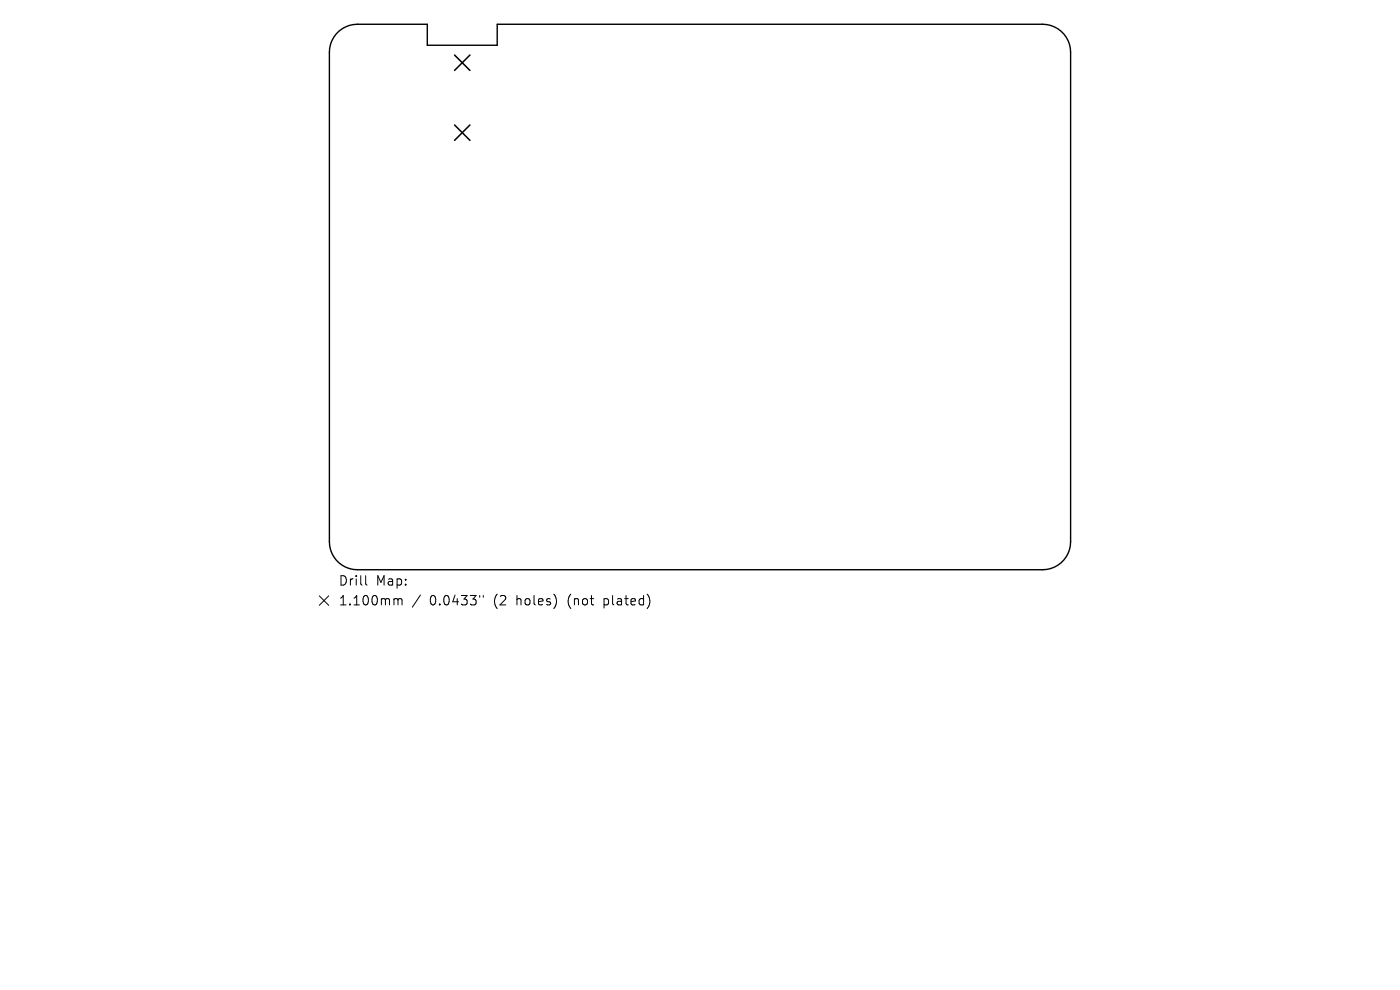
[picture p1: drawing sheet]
<svg xmlns="http://www.w3.org/2000/svg" width="297mm" height="210mm" viewBox="0 0 297 210" stroke-linecap="round" stroke-linejoin="round" font-family="sans-serif">
<defs><g id="words">
<g font-size="2.8">
<text x="71.7" y="124.5">Drill</text>
<text x="79.7" y="124.5">Map:</text>
<text x="71.7" y="128.7">1.100mm</text>
<text x="91.2" y="128.7">0.0433&quot;</text>
<text x="104.9" y="128.7">(2</text>
<text x="109.9" y="128.7">holes)</text>
<text x="120.9" y="128.7">(not</text>
<text x="128.7" y="128.7">plated)</text>
</g>
</g></defs>
<path d="M71.9 6.6a5.9 5.9 0 0 1 3.9-1.5h14.8v4.5h14.9v-4.5h115.7a5.9 5.9 0 0 1 5.9 6v103.8a5.9 5.9 0 0 1-5.9 6h-145.4a5.9 5.9 0 0 1-5.9-6v-103.8a5.9 5.9 0 0 1 2-4.5z" fill="none" stroke="#000" stroke-width=".3"/>
<path d="M96.4 11.7l3.3 3.2M99.7 11.7l-3.3 3.2M96.4 26.5l3.3 3.3M99.7 26.5l-3.3 3.3" fill="none" stroke="#000" stroke-width=".33"/>
<path d="M67.7 126.4l2 2M69.7 126.4l-2 2M77.6 122.1v1.7l.3 .3M83.9 127l.4 .1 .1 .2M84.4 127.3l.3-.3 .5 .1 .1 1.2M84.4 127.3v1M89.2 126.2l-1.7 2.6M101.8 126.3v.4M102.5 126.3v.4" fill="none" stroke="#000" stroke-width=".21"/>
<use href="#words"/>
</svg>
